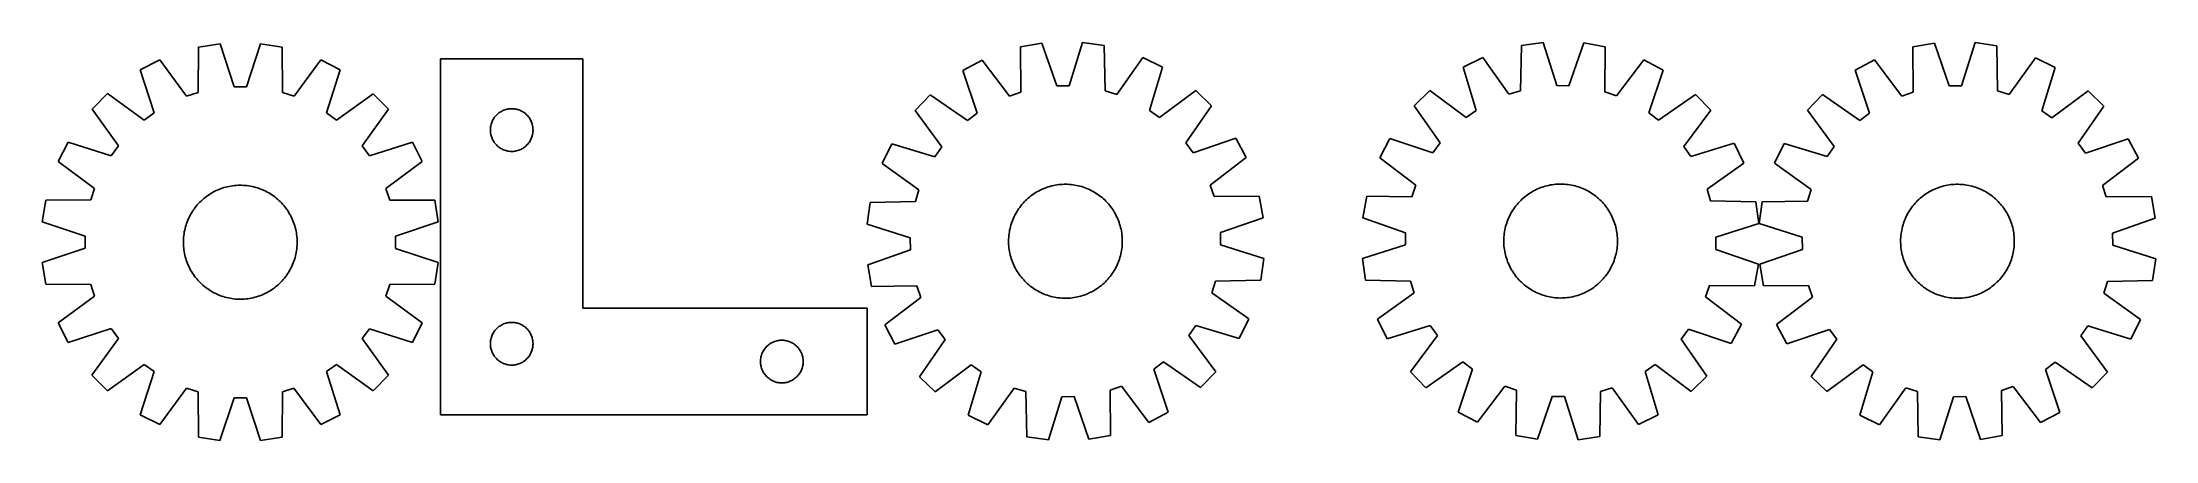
# Model space of a CAD drawing. Header units: millimetres. Extents: x 7 to 1493, y 7 to 286.
import ezdxf

# ---------------------------------------------------------------- set-up
doc = ezdxf.new("R2010")
doc.units = ezdxf.units.MM
doc.layers.add('CUT', color=7, linetype='CONTINUOUS', true_color=0x000000)

msp = doc.modelspace()

# ---------------------------------------------------------------- linework, layer by layer
at = {"layer": 'CUT'}
for p, q in [((116.354654, 282.65657), (116.176426, 250.892707)), ((131.551502, 285.062054), (116.354654, 282.65657)), ((141.530928, 254.90603), (131.551502, 285.062054)), ((160.09035, 285.059379), (150.105272, 254.905226)), ((175.286746, 282.651047), (160.09035, 285.059379)), ((175.45902, 250.887151), (175.286746, 282.651047)), ((709.682981, 285.501588), (694.527407, 282.848453)), ((694.527407, 282.848453), (694.867503, 251.085911)), ((720.153142, 255.512416), (709.682981, 285.501588)), ((738.218073, 285.96459), (728.726358, 255.651522)), ((753.451744, 283.804541), (738.218073, 285.96459)), ((754.142295, 252.047685), (753.451744, 283.804541)), ((1047.008584, 283.90637), (1046.379465, 252.148237)), ((1062.238048, 286.095882), (1047.008584, 283.90637)), ((1071.788383, 255.801232), (1062.238048, 286.095882)), ((1090.773982, 285.68808), (1080.361852, 255.67871)), ((1105.93466, 283.064267), (1090.773982, 285.68808)), ((1105.656006, 251.301126), (1105.93466, 283.064267)), ((1337.459316, 285.531203), (1322.297058, 282.916533)), ((1322.297058, 282.916533), (1322.556557, 251.15323)), ((1347.853347, 255.51556), (1337.459316, 285.531203)), ((1365.99549, 285.921797), (1356.426888, 255.632912)), ((1381.223631, 283.723102), (1365.99549, 285.921797)), ((1381.833599, 251.964596), (1381.223631, 283.723102)), ((89.211771, 273.840124), (75.502045, 266.856288)), ((108.021493, 248.243853), (89.211771, 273.840124)), ((202.427977, 273.829514), (183.613458, 248.236769)), ((216.136393, 266.843109), (202.427977, 273.829514)), ((386.720519, 274.546693), (286.720519, 274.546693)), ((286.720519, 274.546693), (286.720519, 24.546693)), ((386.720519, 99.546693), (386.720519, 274.546693)), ((667.531998, 273.590284), (653.938054, 266.383673)), ((686.756877, 248.304344), (667.531998, 273.590284)), ((780.733304, 275.427054), (762.338893, 249.530714)), ((794.553895, 268.665262), (780.733304, 275.427054)), ((785.397239, 238.249306), (794.553895, 268.665262)), ((1019.74328, 275.476124), (1005.935795, 268.687611)), ((1005.935795, 268.687611), (1015.15127, 238.289424)), ((1038.187751, 249.615415), (1019.74328, 275.476124)), ((1132.947928, 273.858335), (1113.771998, 248.535253)), ((1146.555786, 266.678034), (1132.947928, 273.858335)), ((1295.278244, 273.726893), (1281.666058, 266.554798)), ((1314.438899, 248.392252), (1295.278244, 273.726893)), ((1408.483846, 275.276416), (1390.023785, 249.426834)), ((1422.287235, 268.479577), (1408.483846, 275.276416)), ((1413.053431, 238.086953), (1422.287235, 268.479577)), ((75.502045, 266.856288), (85.148114, 236.591984)), ((150.105272, 254.905226), (141.530928, 254.90603)), ((206.484652, 236.580613), (216.136393, 266.843109)), ((653.938054, 266.383673), (664.07667, 236.280796)), ((728.726358, 255.651522), (720.153142, 255.512416)), ((1080.361852, 255.67871), (1071.788383, 255.801232)), ((1136.475421, 236.5556), (1146.555786, 266.678034)), ((1281.666058, 266.554798), (1291.728257, 236.426292)), ((1356.426888, 255.632912), (1347.853347, 255.51556)), ((52.41206, 250.083739), (41.53146, 239.205178)), ((41.53146, 239.205178), (60.057601, 213.402913)), ((78.210852, 231.552762), (52.41206, 250.083739)), ((116.176426, 250.892707), (108.021493, 248.243853)), ((183.613458, 248.236769), (175.45902, 250.887151)), ((239.223234, 250.066231), (213.42097, 231.54009)), ((231.570818, 213.38684), (250.101795, 239.185631)), ((250.101795, 239.185631), (239.223234, 250.066231)), ((329.670868, 237.786875), (330.361803, 238.132227)), ((330.361803, 238.132227), (331.069601, 238.441552)), ((331.069601, 238.441552), (331.792383, 238.714031)), ((331.792383, 238.714031), (332.528235, 238.948941)), ((332.528235, 238.948941), (333.275203, 239.145658)), ((333.275203, 239.145658), (334.031308, 239.303662)), ((334.031308, 239.303662), (334.794544, 239.422533)), ((334.794544, 239.422533), (335.562887, 239.501956)), ((335.562887, 239.501956), (336.3343, 239.54172)), ((336.3343, 239.54172), (337.106738, 239.54172)), ((337.106738, 239.54172), (337.878151, 239.501956)), ((337.878151, 239.501956), (338.646494, 239.422533)), ((338.646494, 239.422533), (339.409731, 239.303662)), ((339.409731, 239.303662), (340.165835, 239.145658)), ((340.165835, 239.145658), (340.912804, 238.948941)), ((340.912804, 238.948941), (341.648655, 238.714031)), ((341.648655, 238.714031), (342.371438, 238.441552)), ((342.371438, 238.441552), (343.079235, 238.132227)), ((343.079235, 238.132227), (343.77017, 237.786875)), ((631.124826, 249.236591), (620.423183, 238.181937)), ((620.423183, 238.181937), (639.367879, 212.685403)), ((657.222557, 231.129047), (631.124826, 249.236591)), ((694.867503, 251.085911), (686.756877, 248.304344)), ((762.338893, 249.530714), (754.142295, 252.047685)), ((792.414881, 233.322635), (785.397239, 238.249306)), ((817.911414, 252.267332), (792.414881, 233.322635)), ((810.858524, 215.467958), (828.966068, 241.565689)), ((828.966068, 241.565689), (817.911414, 252.267332)), ((982.61004, 252.244529), (971.576108, 241.521521)), ((971.576108, 241.521521), (989.734102, 215.458866)), ((1008.143172, 233.349188), (982.61004, 252.244529)), ((1015.15127, 238.289424), (1008.143172, 233.349188)), ((1046.379465, 252.148237), (1038.187751, 249.615415)), ((1113.771998, 248.535253), (1105.656006, 251.301126)), ((1169.402141, 249.575114), (1143.339486, 231.41712)), ((1161.229808, 213.008049), (1180.125149, 238.541182)), ((1180.125149, 238.541182), (1169.402141, 249.575114)), ((1258.809393, 249.465658), (1248.079734, 238.438194)), ((1248.079734, 238.438194), (1266.959674, 212.893672)), ((1284.861094, 231.291951), (1258.809393, 249.465658)), ((1322.556557, 251.15323), (1314.438899, 248.392252)), ((1390.023785, 249.426834), (1381.833599, 251.964596)), ((1420.058549, 233.142492), (1413.053431, 238.086953)), ((1445.603071, 252.022432), (1420.058549, 233.142492)), ((1438.456827, 215.241072), (1456.630535, 241.292773)), ((1456.630535, 241.292773), (1445.603071, 252.022432)), ((85.148114, 236.591984), (78.210852, 231.552762)), ((213.42097, 231.54009), (206.484652, 236.580613)), ((321.720519, 224.546693), (321.740408, 225.318874)), ((321.740408, 223.774511), (321.720519, 224.546693)), ((321.740408, 225.318874), (321.800021, 226.089008)), ((321.800021, 223.004378), (321.740408, 223.774511)), ((321.800021, 226.089008), (321.899201, 226.855051)), ((321.899201, 222.238334), (321.800021, 223.004378)), ((321.899201, 226.855051), (322.037684, 227.614974)), ((322.037684, 227.614974), (322.215103, 228.366759)), ((322.215103, 228.366759), (322.430988, 229.108415)), ((322.430988, 229.108415), (322.684767, 229.837974)), ((322.684767, 229.837974), (322.975766, 230.553501)), ((322.975766, 230.553501), (323.303213, 231.2531)), ((323.303213, 231.2531), (323.666241, 231.934914)), ((323.666241, 231.934914), (324.063886, 232.597136)), ((324.063886, 232.597136), (324.495094, 233.238009)), ((324.495094, 233.238009), (324.958722, 233.855835)), ((324.958722, 233.855835), (325.45354, 234.448974)), ((325.45354, 234.448974), (325.978236, 235.015855)), ((325.978236, 235.015855), (326.531419, 235.554973)), ((326.531419, 235.554973), (327.111621, 236.064899)), ((327.111621, 236.064899), (327.717305, 236.544281)), ((327.717305, 236.544281), (328.346863, 236.991848)), ((328.346863, 236.991848), (328.998627, 237.406412)), ((328.998627, 237.406412), (329.670868, 237.786875)), ((343.77017, 237.786875), (344.442411, 237.406412)), ((344.442411, 237.406412), (345.094175, 236.991848)), ((345.094175, 236.991848), (345.723733, 236.544281)), ((345.723733, 236.544281), (346.329417, 236.064899)), ((346.329417, 236.064899), (346.909619, 235.554973)), ((346.909619, 235.554973), (347.462802, 235.015855)), ((347.462802, 235.015855), (347.987498, 234.448974)), ((347.987498, 234.448974), (348.482316, 233.855835)), ((348.482316, 233.855835), (348.945944, 233.238009)), ((348.945944, 233.238009), (349.377153, 232.597136)), ((349.377153, 232.597136), (349.774798, 231.934914)), ((349.774798, 231.934914), (350.137825, 231.2531)), ((350.137825, 231.2531), (350.465273, 230.553501)), ((350.465273, 230.553501), (350.756271, 229.837974)), ((350.756271, 229.837974), (351.01005, 229.108415)), ((351.01005, 229.108415), (351.225935, 228.366759)), ((351.225935, 228.366759), (351.403354, 227.614974)), ((351.403354, 227.614974), (351.541838, 226.855051)), ((351.541838, 226.855051), (351.641017, 226.089008)), ((351.641017, 223.004378), (351.541838, 222.238334)), ((351.641017, 226.089008), (351.70063, 225.318874)), ((351.70063, 223.774511), (351.641017, 223.004378)), ((351.70063, 225.318874), (351.720519, 224.546693)), ((351.720519, 224.546693), (351.70063, 223.774511)), ((664.07667, 236.280796), (657.222557, 231.129047)), ((1143.339486, 231.41712), (1136.475421, 236.5556)), ((1291.728257, 236.426292), (1284.861094, 231.291951)), ((24.754583, 216.118337), (17.768177, 202.40992)), ((55.017078, 206.466596), (24.754583, 216.118337)), ((60.057601, 213.402913), (55.017078, 206.466596)), ((236.610041, 206.449578), (231.570818, 213.38684)), ((266.874345, 216.095647), (236.610041, 206.449578)), ((273.858181, 202.385921), (266.874345, 216.095647)), ((322.037684, 221.478412), (321.899201, 222.238334)), ((322.215103, 220.726626), (322.037684, 221.478412)), ((322.430988, 219.98497), (322.215103, 220.726626)), ((322.684767, 219.255411), (322.430988, 219.98497)), ((322.975766, 218.539884), (322.684767, 219.255411)), ((323.303213, 217.840286), (322.975766, 218.539884)), ((323.666241, 217.158472), (323.303213, 217.840286)), ((324.063886, 216.49625), (323.666241, 217.158472)), ((324.495094, 215.855376), (324.063886, 216.49625)), ((324.958722, 215.23755), (324.495094, 215.855376)), ((325.45354, 214.644411), (324.958722, 215.23755)), ((325.978236, 214.07753), (325.45354, 214.644411)), ((326.531419, 213.538412), (325.978236, 214.07753)), ((327.111621, 213.028486), (326.531419, 213.538412)), ((327.717305, 212.549104), (327.111621, 213.028486)), ((328.346863, 212.101537), (327.717305, 212.549104)), ((328.998627, 211.686973), (328.346863, 212.101537)), ((329.670868, 211.306511), (328.998627, 211.686973)), ((330.361803, 210.961159), (329.670868, 211.306511)), ((331.069601, 210.651833), (330.361803, 210.961159)), ((331.792383, 210.379354), (331.069601, 210.651833)), ((332.528235, 210.144445), (331.792383, 210.379354)), ((333.275203, 209.947727), (332.528235, 210.144445)), ((334.031308, 209.789723), (333.275203, 209.947727)), ((334.794544, 209.670853), (334.031308, 209.789723)), ((335.562887, 209.59143), (334.794544, 209.670853)), ((336.3343, 209.551666), (335.562887, 209.59143)), ((337.106738, 209.551666), (336.3343, 209.551666)), ((337.878151, 209.59143), (337.106738, 209.551666)), ((338.646494, 209.670853), (337.878151, 209.59143)), ((339.409731, 209.789723), (338.646494, 209.670853)), ((340.165835, 209.947727), (339.409731, 209.789723)), ((340.912804, 210.144445), (340.165835, 209.947727)), ((341.648655, 210.379354), (340.912804, 210.144445)), ((342.371438, 210.651833), (341.648655, 210.379354)), ((343.079235, 210.961159), (342.371438, 210.651833)), ((343.77017, 211.306511), (343.079235, 210.961159)), ((344.442411, 211.686973), (343.77017, 211.306511)), ((345.094175, 212.101537), (344.442411, 211.686973)), ((345.723733, 212.549104), (345.094175, 212.101537)), ((346.329417, 213.028486), (345.723733, 212.549104)), ((346.909619, 213.538412), (346.329417, 213.028486)), ((347.462802, 214.07753), (346.909619, 213.538412)), ((347.987498, 214.644411), (347.462802, 214.07753)), ((348.482316, 215.23755), (347.987498, 214.644411)), ((348.945944, 215.855376), (348.482316, 215.23755)), ((349.377153, 216.49625), (348.945944, 215.855376)), ((349.774798, 217.158472), (349.377153, 216.49625)), ((350.137825, 217.840286), (349.774798, 217.158472)), ((350.465273, 218.539884), (350.137825, 217.840286)), ((350.756271, 219.255411), (350.465273, 218.539884)), ((351.01005, 219.98497), (350.756271, 219.255411)), ((351.225935, 220.726626), (351.01005, 219.98497)), ((351.403354, 221.478412), (351.225935, 220.726626)), ((351.541838, 222.238334), (351.403354, 221.478412)), ((604.025253, 214.824417), (597.263461, 201.003827)), ((634.441209, 205.667762), (604.025253, 214.824417)), ((639.367879, 212.685403), (634.441209, 205.667762)), ((816.010273, 208.613845), (810.858524, 215.467958)), ((846.113151, 218.752461), (816.010273, 208.613845)), ((853.319762, 205.158517), (846.113151, 218.752461)), ((954.473188, 218.675166), (947.292886, 205.067307)), ((984.595621, 208.594801), (954.473188, 218.675166)), ((989.734102, 215.458866), (984.595621, 208.594801)), ((1166.170044, 205.999951), (1161.229808, 213.008049)), ((1196.568231, 215.215426), (1166.170044, 205.999951)), ((1203.356744, 201.407941), (1196.568231, 215.215426)), ((1231.622589, 215.122359), (1224.82575, 201.31897)), ((1262.015213, 205.888554), (1231.622589, 215.122359)), ((1266.959674, 212.893672), (1262.015213, 205.888554)), ((1443.591168, 208.37391), (1438.456827, 215.241072)), ((1473.719675, 218.436109), (1443.591168, 208.37391)), ((1480.891769, 204.823923), (1473.719675, 218.436109)), ((17.768177, 202.40992), (43.360923, 183.595401)), ((248.261909, 183.576199), (273.858181, 202.385921)), ((597.263461, 201.003827), (623.159801, 182.609416)), ((828.033821, 185.933638), (853.319762, 205.158517)), ((947.292886, 205.067307), (972.615968, 185.891378)), ((1177.496036, 182.963471), (1203.356744, 201.407941)), ((1224.82575, 201.31897), (1250.675332, 182.858908)), ((1455.557128, 185.663267), (1480.891769, 204.823923)), ((43.360923, 183.595401), (40.71054, 175.440964)), ((122.046047, 177.96707), (123.068484, 178.697569)), ((123.068484, 178.697569), (124.113362, 179.395593)), ((124.113362, 179.395593), (125.17965, 180.060452)), ((125.17965, 180.060452), (126.266295, 180.691489)), ((126.266295, 180.691489), (127.372226, 181.288083)), ((127.372226, 181.288083), (128.49635, 181.849645)), ((128.49635, 181.849645), (129.637559, 182.375619)), ((129.637559, 182.375619), (130.794726, 182.865488)), ((130.794726, 182.865488), (131.966709, 183.318768)), ((131.966709, 183.318768), (133.152351, 183.735011)), ((133.152351, 183.735011), (134.350483, 184.113807)), ((134.350483, 184.113807), (135.559922, 184.454782)), ((135.559922, 184.454782), (136.779475, 184.757599)), ((136.779475, 184.757599), (138.007938, 185.02196)), ((138.007938, 185.02196), (139.244098, 185.247603)), ((139.244098, 185.247603), (140.486736, 185.434306)), ((140.486736, 185.434306), (141.734625, 185.581885)), ((141.734625, 185.581885), (142.986534, 185.690194)), ((142.986534, 185.690194), (144.241227, 185.759126)), ((144.241227, 185.759126), (145.497466, 185.788613)), ((145.497466, 185.788613), (146.754012, 185.778626)), ((146.754012, 185.778626), (148.009624, 185.729175)), ((148.009624, 185.729175), (149.263063, 185.640309)), ((149.263063, 185.640309), (150.513092, 185.512115)), ((150.513092, 185.512115), (151.758478, 185.34472)), ((151.758478, 185.34472), (152.997991, 185.138289)), ((152.997991, 185.138289), (154.230409, 184.893026)), ((154.230409, 184.893026), (155.454514, 184.609173)), ((155.454514, 184.609173), (156.6691, 184.287009)), ((156.6691, 184.287009), (157.872966, 183.926854)), ((157.872966, 183.926854), (159.064926, 183.529062)), ((159.064926, 183.529062), (160.243803, 183.094026)), ((160.243803, 183.094026), (161.408433, 182.622175)), ((161.408433, 182.622175), (162.557668, 182.113975)), ((162.557668, 182.113975), (163.690372, 181.569927)), ((163.690372, 181.569927), (164.805428, 180.990569)), ((164.805428, 180.990569), (165.901737, 180.376472)), ((165.901737, 180.376472), (166.978215, 179.728242)), ((166.978215, 179.728242), (168.0338, 179.046519)), ((168.0338, 179.046519), (169.067451, 178.331976)), ((250.910763, 175.421265), (248.261909, 183.576199)), ((623.159801, 182.609416), (620.64283, 174.412817)), ((701.926288, 178.265759), (702.936669, 179.012845)), ((702.936669, 179.012845), (703.970018, 179.727825)), ((703.970018, 179.727825), (705.025316, 180.409994)), ((705.025316, 180.409994), (706.101519, 181.058679)), ((706.101519, 181.058679), (707.197568, 181.673239)), ((707.197568, 181.673239), (708.31238, 182.253068)), ((708.31238, 182.253068), (709.444854, 182.797595)), ((709.444854, 182.797595), (710.593873, 183.30628)), ((710.593873, 183.30628), (711.758304, 183.778623)), ((711.758304, 183.778623), (712.936997, 184.214157)), ((712.936997, 184.214157), (714.128789, 184.612453)), ((714.128789, 184.612453), (715.332503, 184.973117)), ((715.332503, 184.973117), (716.546952, 185.295794)), ((716.546952, 185.295794), (717.770937, 185.580164)), ((717.770937, 185.580164), (719.003251, 185.825948)), ((719.003251, 185.825948), (720.242677, 186.032903)), ((720.242677, 186.032903), (721.487992, 186.200824)), ((721.487992, 186.200824), (722.737967, 186.329546)), ((722.737967, 186.329546), (723.991368, 186.418942)), ((723.991368, 186.418942), (725.246959, 186.468924)), ((725.246959, 186.468924), (726.503501, 186.479442)), ((726.503501, 186.479442), (727.759752, 186.450486)), ((727.759752, 186.450486), (729.014475, 186.382084)), ((729.014475, 186.382084), (730.266429, 186.274304)), ((730.266429, 186.274304), (731.514381, 186.127253)), ((731.514381, 186.127253), (732.757097, 185.941075)), ((732.757097, 185.941075), (733.993353, 185.715954)), ((733.993353, 185.715954), (735.221927, 185.452112)), ((735.221927, 185.452112), (736.441607, 185.149811)), ((736.441607, 185.149811), (737.651191, 184.809347)), ((737.651191, 184.809347), (738.849483, 184.431057)), ((738.849483, 184.431057), (740.035301, 184.015315)), ((740.035301, 184.015315), (741.207476, 183.562531)), ((741.207476, 183.562531), (742.364849, 183.073151)), ((742.364849, 183.073151), (743.50628, 182.547658)), ((743.50628, 182.547658), (744.630642, 181.986572)), ((744.630642, 181.986572), (745.736824, 181.390445)), ((745.736824, 181.390445), (746.823736, 180.759867)), ((746.823736, 180.759867), (747.890305, 180.095459)), ((747.890305, 180.095459), (748.935478, 179.397877)), ((748.935478, 179.397877), (749.958224, 178.66781)), ((749.958224, 178.66781), (750.957532, 177.905977)), ((830.815389, 177.823012), (828.033821, 185.933638)), ((972.615968, 185.891378), (969.850095, 177.775386)), ((1049.217845, 177.619286), (1050.203559, 178.398629)), ((1050.203559, 178.398629), (1051.213266, 179.146626)), ((1051.213266, 179.146626), (1052.245969, 179.862537)), ((1052.245969, 179.862537), (1053.300651, 180.545658)), ((1053.300651, 180.545658), (1054.37627, 181.195313)), ((1054.37627, 181.195313), (1055.471764, 181.810861)), ((1055.471764, 181.810861), (1056.586052, 182.391696)), ((1056.586052, 182.391696), (1057.718035, 182.937243)), ((1057.718035, 182.937243), (1058.866595, 183.446964)), ((1058.866595, 183.446964), (1060.030599, 183.920357)), ((1060.030599, 183.920357), (1061.208899, 184.356954)), ((1061.208899, 184.356954), (1062.400331, 184.756325)), ((1062.400331, 184.756325), (1063.603719, 185.118074)), ((1063.603719, 185.118074), (1064.817877, 185.441846)), ((1064.817877, 185.441846), (1066.041605, 185.72732)), ((1066.041605, 185.72732), (1067.273697, 185.974215)), ((1067.273697, 185.974215), (1068.512936, 186.182287)), ((1068.512936, 186.182287), (1069.758099, 186.351332)), ((1069.758099, 186.351332), (1071.007957, 186.481181)), ((1071.007957, 186.481181), (1072.261277, 186.571707)), ((1072.261277, 186.571707), (1073.516823, 186.622821)), ((1073.516823, 186.622821), (1074.773354, 186.634472)), ((1074.773354, 186.634472), (1076.029632, 186.606649)), ((1076.029632, 186.606649), (1077.284415, 186.539379)), ((1077.284415, 186.539379), (1078.536466, 186.432728)), ((1078.536466, 186.432728), (1079.78455, 186.286802)), ((1079.78455, 186.286802), (1081.027434, 186.101745)), ((1081.027434, 186.101745), (1082.263892, 185.877739)), ((1082.263892, 185.877739), (1083.492703, 185.615005)), ((1083.492703, 185.615005), (1084.712656, 185.313804)), ((1084.712656, 185.313804), (1085.922546, 184.974431)), ((1085.922546, 184.974431), (1087.121178, 184.597222)), ((1087.121178, 184.597222), (1088.307371, 184.182549)), ((1088.307371, 184.182549), (1089.479953, 183.730822)), ((1089.479953, 183.730822), (1090.637768, 183.242486)), ((1090.637768, 183.242486), (1091.779672, 182.718023)), ((1091.779672, 182.718023), (1092.90454, 182.157951)), ((1092.90454, 182.157951), (1094.011259, 181.562822)), ((1094.011259, 181.562822), (1095.098739, 180.933224)), ((1095.098739, 180.933224), (1096.165907, 180.269778)), ((1096.165907, 180.269778), (1097.211708, 179.573139)), ((1097.211708, 179.573139), (1098.235112, 178.843995)), ((1098.235112, 178.843995), (1099.235108, 178.083064)), ((1180.028858, 174.771756), (1177.496036, 182.963471)), ((1250.675332, 182.858908), (1248.137571, 174.668723)), ((1329.430544, 178.315401), (1330.442818, 179.059921)), ((1330.442818, 179.059921), (1331.477978, 179.772277)), ((1331.477978, 179.772277), (1332.535002, 180.451766)), ((1332.535002, 180.451766), (1333.612849, 181.097718)), ((1333.612849, 181.097718), (1334.710453, 181.709495)), ((1334.710453, 181.709495), (1335.826733, 182.286494)), ((1335.826733, 182.286494), (1336.960585, 182.828144)), ((1336.960585, 182.828144), (1338.110891, 183.333913)), ((1338.110891, 183.333913), (1339.276517, 183.8033)), ((1339.276517, 183.8033), (1340.456311, 184.235842)), ((1340.456311, 184.235842), (1341.64911, 184.631112)), ((1341.64911, 184.631112), (1342.853735, 184.98872)), ((1342.853735, 184.98872), (1344.068999, 185.308314)), ((1344.068999, 185.308314), (1345.293702, 185.589578)), ((1345.293702, 185.589578), (1346.526636, 185.832234)), ((1346.526636, 185.832234), (1347.766583, 186.036044)), ((1347.766583, 186.036044), (1349.01232, 186.200804)), ((1349.01232, 186.200804), (1350.262617, 186.326355)), ((1350.262617, 186.326355), (1351.516242, 186.41257)), ((1351.516242, 186.41257), (1352.771955, 186.459365)), ((1352.771955, 186.459365), (1354.028519, 186.466695)), ((1354.028519, 186.466695), (1355.284693, 186.434551)), ((1355.284693, 186.434551), (1356.539238, 186.362966)), ((1356.539238, 186.362966), (1357.790915, 186.252009)), ((1357.790915, 186.252009), (1359.03849, 186.101792)), ((1359.03849, 186.101792), (1360.28073, 185.912461)), ((1360.28073, 185.912461), (1361.51641, 185.684204)), ((1361.51641, 185.684204), (1362.744311, 185.417246)), ((1362.744311, 185.417246), (1363.96322, 185.11185)), ((1363.96322, 185.11185), (1365.171935, 184.768319)), ((1365.171935, 184.768319), (1366.369264, 184.38699)), ((1366.369264, 184.38699), (1367.554023, 183.96824)), ((1367.554023, 183.96824), (1368.725045, 183.512483)), ((1368.725045, 183.512483), (1369.881174, 183.020168)), ((1369.881174, 183.020168), (1371.021267, 182.49178)), ((1371.021267, 182.49178), (1372.144202, 181.927843)), ((1372.144202, 181.927843), (1373.248868, 181.328911)), ((1373.248868, 181.328911), (1374.334177, 180.695577)), ((1374.334177, 180.695577), (1375.399056, 180.028465)), ((1375.399056, 180.028465), (1376.442455, 179.328233)), ((1376.442455, 179.328233), (1377.463345, 178.595573)), ((1377.463345, 178.595573), (1378.460718, 177.831207)), ((1458.318106, 177.545609), (1455.557128, 185.663267)), ((8.946645, 175.26869), (6.538312, 160.072293)), ((40.71054, 175.440964), (8.946645, 175.26869)), ((109.483716, 162.539611), (110.027764, 163.672316)), ((110.027764, 163.672316), (110.607122, 164.787372)), ((110.607122, 164.787372), (111.221219, 165.88368)), ((111.221219, 165.88368), (111.869449, 166.960158)), ((111.869449, 166.960158), (112.551172, 168.015744)), ((112.551172, 168.015744), (113.265716, 169.049395)), ((113.265716, 169.049395), (114.012374, 170.060091)), ((114.012374, 170.060091), (114.790411, 171.046836)), ((114.790411, 171.046836), (115.599058, 172.008655)), ((115.599058, 172.008655), (116.437518, 172.9446)), ((116.437518, 172.9446), (117.304963, 173.853746)), ((117.304963, 173.853746), (118.200537, 174.735196)), ((118.200537, 174.735196), (119.123356, 175.588081)), ((119.123356, 175.588081), (120.072509, 176.411558)), ((120.072509, 176.411558), (121.04706, 177.204815)), ((121.04706, 177.204815), (122.046047, 177.96707)), ((169.067451, 178.331976), (170.078148, 177.585317)), ((170.078148, 177.585317), (171.064893, 176.80728)), ((171.064893, 176.80728), (172.026712, 175.998633)), ((172.026712, 175.998633), (172.962656, 175.160173)), ((172.962656, 175.160173), (173.871802, 174.292728)), ((173.871802, 174.292728), (174.753252, 173.397155)), ((174.753252, 173.397155), (175.606137, 172.474336)), ((175.606137, 172.474336), (176.429614, 171.525182)), ((176.429614, 171.525182), (177.222872, 170.550631)), ((177.222872, 170.550631), (177.985126, 169.551645)), ((177.985126, 169.551645), (178.715626, 168.529208)), ((178.715626, 168.529208), (179.413649, 167.48433)), ((179.413649, 167.48433), (180.078508, 166.418042)), ((180.078508, 166.418042), (180.709546, 165.331396)), ((180.709546, 165.331396), (181.30614, 164.225466)), ((181.30614, 164.225466), (181.867701, 163.101341)), ((282.674626, 175.243037), (250.910763, 175.421265)), ((285.08011, 160.046189), (282.674626, 175.243037)), ((588.885974, 173.722267), (586.725925, 158.488595)), ((620.64283, 174.412817), (588.885974, 173.722267)), ((689.617364, 162.635372), (690.142857, 163.776803)), ((690.142857, 163.776803), (690.703943, 164.901164)), ((690.703943, 164.901164), (691.30007, 166.007347)), ((691.30007, 166.007347), (691.930648, 167.094259)), ((691.930648, 167.094259), (692.595056, 168.160828)), ((692.595056, 168.160828), (693.292638, 169.206)), ((693.292638, 169.206), (694.022705, 170.228746)), ((694.022705, 170.228746), (694.784538, 171.228055)), ((694.784538, 171.228055), (695.577383, 172.202941)), ((695.577383, 172.202941), (696.400459, 173.152442)), ((696.400459, 173.152442), (697.252954, 174.075621)), ((697.252954, 174.075621), (698.134025, 174.971568)), ((698.134025, 174.971568), (699.042805, 175.839396)), ((699.042805, 175.839396), (699.978395, 176.678252)), ((699.978395, 176.678252), (700.939872, 177.487306)), ((700.939872, 177.487306), (701.926288, 178.265759)), ((750.957532, 177.905977), (751.932419, 177.113132)), ((751.932419, 177.113132), (752.88192, 176.290056)), ((752.88192, 176.290056), (753.805099, 175.437561)), ((753.805099, 175.437561), (754.701045, 174.55649)), ((754.701045, 174.55649), (755.568874, 173.64771)), ((755.568874, 173.64771), (756.407729, 172.71212)), ((756.407729, 172.71212), (757.216783, 171.750643)), ((757.216783, 171.750643), (757.995237, 170.764227)), ((757.995237, 170.764227), (758.742322, 169.753846)), ((758.742322, 169.753846), (759.457303, 168.720497)), ((759.457303, 168.720497), (760.139472, 167.665199)), ((760.139472, 167.665199), (760.788156, 166.588996)), ((760.788156, 166.588996), (761.402717, 165.492947)), ((761.402717, 165.492947), (761.982546, 164.378135)), ((761.982546, 164.378135), (762.527072, 163.245661)), ((862.577931, 178.163108), (830.815389, 177.823012)), ((865.231066, 163.007534), (862.577931, 178.163108)), ((938.086954, 178.054039), (935.463141, 162.893362)), ((969.850095, 177.775386), (938.086954, 178.054039)), ((1037.908735, 162.757148), (1038.433198, 163.899052)), ((1038.433198, 163.899052), (1038.99327, 165.023919)), ((1038.99327, 165.023919), (1039.588399, 166.130639)), ((1039.588399, 166.130639), (1040.217997, 167.218119)), ((1040.217997, 167.218119), (1040.881443, 168.285287)), ((1040.881443, 168.285287), (1041.578082, 169.331088)), ((1041.578082, 169.331088), (1042.307227, 170.354492)), ((1042.307227, 170.354492), (1043.068158, 171.354487)), ((1043.068158, 171.354487), (1043.860124, 172.330088)), ((1043.860124, 172.330088), (1044.682343, 173.280331)), ((1044.682343, 173.280331), (1045.534005, 174.204279)), ((1045.534005, 174.204279), (1046.414268, 175.101019)), ((1046.414268, 175.101019), (1047.322265, 175.969667)), ((1047.322265, 175.969667), (1048.257098, 176.809366)), ((1048.257098, 176.809366), (1049.217845, 177.619286)), ((1099.235108, 178.083064), (1100.210708, 177.291098)), ((1100.210708, 177.291098), (1101.160951, 176.468878)), ((1101.160951, 176.468878), (1102.084899, 175.617217)), ((1102.084899, 175.617217), (1102.981639, 174.736953)), ((1102.981639, 174.736953), (1103.850287, 173.828957)), ((1103.850287, 173.828957), (1104.689986, 172.894124)), ((1104.689986, 172.894124), (1105.499906, 171.933376)), ((1105.499906, 171.933376), (1106.279249, 170.947663)), ((1106.279249, 170.947663), (1107.027246, 169.937956)), ((1107.027246, 169.937956), (1107.743158, 168.905252)), ((1107.743158, 168.905252), (1108.426278, 167.85057)), ((1108.426278, 167.85057), (1109.075933, 166.774952)), ((1109.075933, 166.774952), (1109.691482, 165.679458)), ((1109.691482, 165.679458), (1110.272316, 164.56517)), ((1110.272316, 164.56517), (1110.817863, 163.433187)), ((1211.78699, 174.142638), (1180.028858, 174.771756)), ((1213.976502, 158.913173), (1211.78699, 174.142638)), ((1216.379065, 174.058755), (1214.180369, 158.830614)), ((1248.137571, 174.668723), (1216.379065, 174.058755)), ((1317.081999, 162.716297), (1317.610386, 163.856391)), ((1317.610386, 163.856391), (1318.174323, 164.979325)), ((1318.174323, 164.979325), (1318.773255, 166.083992)), ((1318.773255, 166.083992), (1319.406589, 167.1693)), ((1319.406589, 167.1693), (1320.073702, 168.23418)), ((1320.073702, 168.23418), (1320.773933, 169.277579)), ((1320.773933, 169.277579), (1321.506593, 170.298469)), ((1321.506593, 170.298469), (1322.270959, 171.295841)), ((1322.270959, 171.295841), (1323.066276, 172.268713)), ((1323.066276, 172.268713), (1323.891758, 173.216122)), ((1323.891758, 173.216122), (1324.746593, 174.137135)), ((1324.746593, 174.137135), (1325.629935, 175.030843)), ((1325.629935, 175.030843), (1326.540913, 175.896363)), ((1326.540913, 175.896363), (1327.478629, 176.732842)), ((1327.478629, 176.732842), (1328.442156, 177.539453)), ((1328.442156, 177.539453), (1329.430544, 178.315401)), ((1378.460718, 177.831207), (1379.433589, 177.035891)), ((1379.433589, 177.035891), (1380.380999, 176.210408)), ((1380.380999, 176.210408), (1381.302012, 175.355574)), ((1381.302012, 175.355574), (1382.195719, 174.472231)), ((1382.195719, 174.472231), (1383.061239, 173.561253)), ((1383.061239, 173.561253), (1383.897718, 172.623538)), ((1383.897718, 172.623538), (1384.704329, 171.66001)), ((1384.704329, 171.66001), (1385.480278, 170.671622)), ((1385.480278, 170.671622), (1386.224797, 169.659349)), ((1386.224797, 169.659349), (1386.937153, 168.624189)), ((1386.937153, 168.624189), (1387.616642, 167.567164)), ((1387.616642, 167.567164), (1388.262594, 166.489318)), ((1388.262594, 166.489318), (1388.874371, 165.391713)), ((1388.874371, 165.391713), (1389.45137, 164.275434)), ((1389.45137, 164.275434), (1389.993021, 163.141581)), ((1490.081409, 177.805108), (1458.318106, 177.545609)), ((1492.696079, 162.642851), (1490.081409, 177.805108)), ((6.538312, 160.072293), (36.692465, 150.087215)), ((36.692465, 150.087215), (36.691662, 141.512871)), ((105.868516, 147.991568), (105.957382, 149.245007)), ((105.957382, 149.245007), (106.085576, 150.495036)), ((106.085576, 150.495036), (106.252971, 151.740422)), ((106.252971, 151.740422), (106.459402, 152.979935)), ((106.459402, 152.979935), (106.704666, 154.212352)), ((106.704666, 154.212352), (106.988519, 155.436458)), ((106.988519, 155.436458), (107.310682, 156.651043)), ((107.310682, 156.651043), (107.670838, 157.85491)), ((107.670838, 157.85491), (108.06863, 159.04687)), ((108.06863, 159.04687), (108.503666, 160.225747)), ((108.503666, 160.225747), (108.975517, 161.390377)), ((108.975517, 161.390377), (109.483716, 162.539611)), ((181.867701, 163.101341), (182.393676, 161.960133)), ((182.393676, 161.960133), (182.883545, 160.802966)), ((182.883545, 160.802966), (183.336825, 159.630983)), ((183.336825, 159.630983), (183.753068, 158.44534)), ((183.753068, 158.44534), (184.131864, 157.247208)), ((184.131864, 157.247208), (184.472839, 156.037769)), ((184.472839, 156.037769), (184.775656, 154.818216)), ((184.775656, 154.818216), (185.040016, 153.589754)), ((185.040016, 153.589754), (185.265659, 152.353594)), ((185.265659, 152.353594), (185.452363, 151.110956)), ((185.452363, 151.110956), (185.599941, 149.863067)), ((185.599941, 149.863067), (185.70825, 148.611158)), ((254.923282, 141.49242), (254.924086, 150.066763)), ((254.924086, 150.066763), (285.08011, 160.046189)), ((586.725925, 158.488595), (617.038993, 148.99688)), ((617.038993, 148.99688), (617.178099, 140.423665)), ((686.240029, 148.030275), (686.308431, 149.284997)), ((686.308431, 149.284997), (686.416211, 150.536952)), ((686.416211, 150.536952), (686.563262, 151.784903)), ((686.563262, 151.784903), (686.74944, 153.02762)), ((686.74944, 153.02762), (686.974561, 154.263875)), ((686.974561, 154.263875), (687.238403, 155.492449)), ((687.238403, 155.492449), (687.540704, 156.71213)), ((687.540704, 156.71213), (687.881168, 157.921713)), ((687.881168, 157.921713), (688.259458, 159.120005)), ((688.259458, 159.120005), (688.6752, 160.305823)), ((688.6752, 160.305823), (689.127984, 161.477998)), ((689.127984, 161.477998), (689.617364, 162.635372)), ((762.527072, 163.245661), (763.035758, 162.096642)), ((763.035758, 162.096642), (763.508101, 160.932211)), ((763.508101, 160.932211), (763.943635, 159.753518)), ((763.943635, 159.753518), (764.341931, 158.561726)), ((764.341931, 158.561726), (764.702595, 157.358012)), ((764.702595, 157.358012), (765.025271, 156.143563)), ((765.025271, 156.143563), (765.309642, 154.919578)), ((765.309642, 154.919578), (765.555426, 153.687264)), ((765.555426, 153.687264), (765.762381, 152.447838)), ((765.762381, 152.447838), (765.930302, 151.202523)), ((765.930302, 151.202523), (766.059024, 149.952548)), ((766.059024, 149.952548), (766.14842, 148.699147)), ((766.14842, 148.699147), (766.198402, 147.443556)), ((835.241893, 152.537373), (865.231066, 163.007534)), ((835.380999, 143.964157), (835.241893, 152.537373)), ((935.463141, 162.893362), (965.472512, 152.481231)), ((965.472512, 152.481231), (965.34999, 143.907763)), ((1034.544573, 148.149011), (1034.611843, 149.403795)), ((1034.611843, 149.403795), (1034.718494, 150.655846)), ((1034.718494, 150.655846), (1034.86442, 151.90393)), ((1034.86442, 151.90393), (1035.049477, 153.146814)), ((1035.049477, 153.146814), (1035.273483, 154.383271)), ((1035.273483, 154.383271), (1035.536216, 155.612083)), ((1035.536216, 155.612083), (1035.837418, 156.832036)), ((1035.837418, 156.832036), (1036.176791, 158.041925)), ((1036.176791, 158.041925), (1036.553999, 159.240558)), ((1036.553999, 159.240558), (1036.968672, 160.426751)), ((1036.968672, 160.426751), (1037.420399, 161.599333)), ((1037.420399, 161.599333), (1037.908735, 162.757148)), ((1110.817863, 163.433187), (1111.327585, 162.284627)), ((1111.327585, 162.284627), (1111.800978, 161.120622)), ((1111.800978, 161.120622), (1112.237575, 159.942323)), ((1112.237575, 159.942323), (1112.636945, 158.750891)), ((1112.636945, 158.750891), (1112.998694, 157.547502)), ((1112.998694, 157.547502), (1113.322466, 156.333344)), ((1113.322466, 156.333344), (1113.60794, 155.109616)), ((1113.60794, 155.109616), (1113.854835, 153.877524)), ((1113.854835, 153.877524), (1114.062908, 152.638286)), ((1114.062908, 152.638286), (1114.231952, 151.393123)), ((1114.231952, 151.393123), (1114.361801, 150.143264)), ((1114.361801, 150.143264), (1114.452328, 148.889944)), ((1114.452328, 148.889944), (1114.503441, 147.634399)), ((1183.55933, 140.78937), (1183.681852, 149.362838)), ((1183.681852, 149.362838), (1213.976502, 158.913173)), ((1214.180369, 158.830614), (1244.469255, 149.262012)), ((1244.469255, 149.262012), (1244.586607, 140.688471)), ((1313.667615, 148.119817), (1313.739201, 149.374362)), ((1313.739201, 149.374362), (1313.850157, 150.626039)), ((1313.850157, 150.626039), (1314.000375, 151.873613)), ((1314.000375, 151.873613), (1314.189705, 153.115853)), ((1314.189705, 153.115853), (1314.417962, 154.351534)), ((1314.417962, 154.351534), (1314.68492, 155.579434)), ((1314.68492, 155.579434), (1314.990316, 156.798344)), ((1314.990316, 156.798344), (1315.333848, 158.007059)), ((1315.333848, 158.007059), (1315.715177, 159.204387)), ((1315.715177, 159.204387), (1316.133926, 160.389147)), ((1316.133926, 160.389147), (1316.589684, 161.560169)), ((1316.589684, 161.560169), (1317.081999, 162.716297)), ((1389.993021, 163.141581), (1390.498789, 161.991275)), ((1390.498789, 161.991275), (1390.968176, 160.825649)), ((1390.968176, 160.825649), (1391.400718, 159.645855)), ((1391.400718, 159.645855), (1391.795988, 158.453057)), ((1391.795988, 158.453057), (1392.153597, 157.248431)), ((1392.153597, 157.248431), (1392.473191, 156.033167)), ((1392.473191, 156.033167), (1392.754455, 154.808464)), ((1392.754455, 154.808464), (1392.997111, 153.575531)), ((1392.997111, 153.575531), (1393.20092, 152.335584)), ((1393.20092, 152.335584), (1393.365681, 151.089847)), ((1393.365681, 151.089847), (1393.491231, 149.839549)), ((1393.491231, 149.839549), (1393.577446, 148.585925)), ((1462.680436, 152.248819), (1492.696079, 162.642851)), ((1462.797788, 143.675278), (1462.680436, 152.248819)), ((36.691662, 141.512871), (6.535637, 131.533446)), ((105.809078, 145.47941), (105.819065, 146.735956)), ((105.838565, 144.223171), (105.809078, 145.47941)), ((105.819065, 146.735956), (105.868516, 147.991568)), ((105.907497, 142.968477), (105.838565, 144.223171)), ((106.015806, 141.716568), (105.907497, 142.968477)), ((106.163385, 140.468679), (106.015806, 141.716568)), ((106.350088, 139.226041), (106.163385, 140.468679)), ((106.575732, 137.989881), (106.350088, 139.226041)), ((106.840092, 136.761419), (106.575732, 137.989881)), ((107.142909, 135.541866), (106.840092, 136.761419)), ((107.483884, 134.332427), (107.142909, 135.541866)), ((107.86268, 133.134295), (107.483884, 134.332427)), ((184.305066, 134.928592), (183.94491, 133.724725)), ((184.627229, 136.143177), (184.305066, 134.928592)), ((184.911082, 137.367282), (184.627229, 136.143177)), ((185.156345, 138.5997), (184.911082, 137.367282)), ((185.362776, 139.839213), (185.156345, 138.5997)), ((185.530171, 141.084599), (185.362776, 139.839213)), ((185.658365, 142.334628), (185.530171, 141.084599)), ((185.747232, 143.588067), (185.658365, 142.334628)), ((185.70825, 148.611158), (185.777182, 147.356464)), ((185.796683, 144.843679), (185.747232, 143.588067)), ((185.777182, 147.356464), (185.806669, 146.100225)), ((185.806669, 146.100225), (185.796683, 144.843679)), ((285.077436, 131.507342), (254.923282, 141.49242)), ((617.178099, 140.423665), (587.188927, 129.953504)), ((686.211073, 146.774023), (686.240029, 148.030275)), ((686.221591, 145.517482), (686.211073, 146.774023)), ((686.271573, 144.261891), (686.221591, 145.517482)), ((686.360969, 143.008489), (686.271573, 144.261891)), ((686.489691, 141.758514), (686.360969, 143.008489)), ((686.657612, 140.5132), (686.489691, 141.758514)), ((686.864567, 139.273774), (686.657612, 140.5132)), ((687.110351, 138.04146), (686.864567, 139.273774)), ((687.394721, 136.817475), (687.110351, 138.04146)), ((687.717398, 135.603025), (687.394721, 136.817475)), ((688.078062, 134.399311), (687.717398, 135.603025)), ((688.476358, 133.207519), (688.078062, 134.399311)), ((764.160535, 133.841032), (763.744793, 132.655214)), ((764.538824, 135.039324), (764.160535, 133.841032)), ((764.879288, 136.248908), (764.538824, 135.039324)), ((765.18159, 137.468588), (764.879288, 136.248908)), ((765.445431, 138.697162), (765.18159, 137.468588)), ((765.670552, 139.933418), (765.445431, 138.697162)), ((765.85673, 141.176134), (765.670552, 139.933418)), ((766.003782, 142.424086), (765.85673, 141.176134)), ((766.111561, 143.67604), (766.003782, 142.424086)), ((766.179963, 144.930763), (766.111561, 143.67604)), ((766.208919, 146.187014), (766.179963, 144.930763)), ((766.198402, 147.443556), (766.208919, 146.187014)), ((865.694067, 134.472442), (835.380999, 143.964157)), ((863.534019, 119.238771), (865.694067, 134.472442)), ((965.34999, 143.907763), (935.055339, 134.357428)), ((935.055339, 134.357428), (937.244852, 119.127963)), ((1034.516749, 146.892734), (1034.544573, 148.149011)), ((1034.5284, 145.636203), (1034.516749, 146.892734)), ((1034.579514, 144.380657), (1034.5284, 145.636203)), ((1034.67004, 143.127337), (1034.579514, 144.380657)), ((1034.79989, 141.877479), (1034.67004, 143.127337)), ((1034.968934, 140.632316), (1034.79989, 141.877479)), ((1035.177006, 139.393077), (1034.968934, 140.632316)), ((1035.423901, 138.160985), (1035.177006, 139.393077)), ((1035.709376, 136.937257), (1035.423901, 138.160985)), ((1036.033147, 135.723099), (1035.709376, 136.937257)), ((1036.394897, 134.519711), (1036.033147, 135.723099)), ((1036.794267, 133.328279), (1036.394897, 134.519711)), ((1112.477842, 134.030043), (1112.06317, 132.84385)), ((1112.855051, 135.228676), (1112.477842, 134.030043)), ((1113.194424, 136.438565), (1112.855051, 135.228676)), ((1113.495625, 137.658518), (1113.194424, 136.438565)), ((1113.758359, 138.88733), (1113.495625, 137.658518)), ((1113.982365, 140.123788), (1113.758359, 138.88733)), ((1114.167422, 141.366672), (1113.982365, 140.123788)), ((1114.313348, 142.614755), (1114.167422, 141.366672)), ((1114.419999, 143.866806), (1114.313348, 142.614755)), ((1114.487269, 145.12159), (1114.419999, 143.866806)), ((1114.515092, 146.377867), (1114.487269, 145.12159)), ((1114.503441, 147.634399), (1114.515092, 146.377867)), ((1213.5687, 130.37724), (1183.55933, 140.78937)), ((1244.586607, 140.688471), (1214.570963, 130.294439)), ((1313.635472, 146.863643), (1313.667615, 148.119817)), ((1313.642801, 145.607079), (1313.635472, 146.863643)), ((1313.689597, 144.351365), (1313.642801, 145.607079)), ((1313.775812, 143.097741), (1313.689597, 144.351365)), ((1313.901362, 141.847443), (1313.775812, 143.097741)), ((1314.066123, 140.601706), (1313.901362, 141.847443)), ((1314.269932, 139.361759), (1314.066123, 140.601706)), ((1314.512588, 138.128826), (1314.269932, 139.361759)), ((1314.793852, 136.904123), (1314.512588, 138.128826)), ((1315.113446, 135.688859), (1314.793852, 136.904123)), ((1315.471055, 134.484233), (1315.113446, 135.688859)), ((1315.866325, 133.291435), (1315.471055, 134.484233)), ((1391.933195, 134.930231), (1391.551866, 133.732903)), ((1392.276727, 136.138946), (1391.933195, 134.930231)), ((1392.582122, 137.357856), (1392.276727, 136.138946)), ((1392.84908, 138.585756), (1392.582122, 137.357856)), ((1393.077337, 139.821437), (1392.84908, 138.585756)), ((1393.266668, 141.063677), (1393.077337, 139.821437)), ((1393.416886, 142.311251), (1393.266668, 141.063677)), ((1393.527842, 143.562928), (1393.416886, 142.311251)), ((1393.599427, 144.817473), (1393.527842, 143.562928)), ((1393.577446, 148.585925), (1393.624242, 147.330211)), ((1393.631571, 146.073647), (1393.599427, 144.817473)), ((1393.624242, 147.330211), (1393.631571, 146.073647)), ((1493.086674, 134.106676), (1462.797788, 143.675278)), ((1490.887978, 118.878535), (1493.086674, 134.106676)), ((6.535637, 131.533446), (8.941122, 116.336598)), ((108.278923, 131.948652), (107.86268, 133.134295)), ((108.732203, 130.776669), (108.278923, 131.948652)), ((109.222072, 129.619502), (108.732203, 130.776669)), ((109.748047, 128.478294), (109.222072, 129.619502)), ((110.309608, 127.354169), (109.748047, 128.478294)), ((110.906202, 126.248239), (110.309608, 127.354169)), ((111.53724, 125.161593), (110.906202, 126.248239)), ((112.202098, 124.095305), (111.53724, 125.161593)), ((112.900122, 123.050427), (112.202098, 124.095305)), ((113.630621, 122.02799), (112.900122, 123.050427)), ((114.392876, 121.029003), (113.630621, 122.02799)), ((115.186133, 120.054452), (114.392876, 121.029003)), ((116.009611, 119.105299), (115.186133, 120.054452)), ((116.862495, 118.18248), (116.009611, 119.105299)), ((176.016689, 119.570979), (175.17823, 118.635035)), ((176.825337, 120.532799), (176.016689, 119.570979)), ((177.603374, 121.519544), (176.825337, 120.532799)), ((178.350032, 122.53024), (177.603374, 121.519544)), ((179.064576, 123.563891), (178.350032, 122.53024)), ((179.746299, 124.619477), (179.064576, 123.563891)), ((180.394529, 125.695955), (179.746299, 124.619477)), ((181.008626, 126.792263), (180.394529, 125.695955)), ((181.587984, 127.907319), (181.008626, 126.792263)), ((182.132031, 129.040024), (181.587984, 127.907319)), ((182.640231, 130.189258), (182.132031, 129.040024)), ((183.112082, 131.353888), (182.640231, 130.189258)), ((183.547118, 132.532765), (183.112082, 131.353888)), ((183.94491, 133.724725), (183.547118, 132.532765)), ((282.669103, 116.310945), (285.077436, 131.507342)), ((587.188927, 129.953504), (589.842062, 114.79793)), ((688.911892, 132.028827), (688.476358, 133.207519)), ((689.384235, 130.864396), (688.911892, 132.028827)), ((689.89292, 129.715376), (689.384235, 130.864396)), ((690.437447, 128.582902), (689.89292, 129.715376)), ((691.017276, 127.46809), (690.437447, 128.582902)), ((691.631836, 126.372042), (691.017276, 127.46809)), ((692.280521, 125.295838), (691.631836, 126.372042)), ((692.96269, 124.240541), (692.280521, 125.295838)), ((693.67767, 123.207192), (692.96269, 124.240541)), ((694.424756, 122.196811), (693.67767, 123.207192)), ((695.203209, 121.210395), (694.424756, 122.196811)), ((696.012263, 120.248917), (695.203209, 121.210395)), ((696.851119, 119.313327), (696.012263, 120.248917)), ((697.718947, 118.404548), (696.851119, 119.313327)), ((756.019533, 119.808595), (755.167039, 118.885416)), ((756.842609, 120.758096), (756.019533, 119.808595)), ((757.635455, 121.732983), (756.842609, 120.758096)), ((758.397287, 122.732291), (757.635455, 121.732983)), ((759.127355, 123.755037), (758.397287, 122.732291)), ((759.824937, 124.80021), (759.127355, 123.755037)), ((760.489345, 125.866779), (759.824937, 124.80021)), ((761.119923, 126.953691), (760.489345, 125.866779)), ((761.71605, 128.059873), (761.119923, 126.953691)), ((762.277136, 129.184235), (761.71605, 128.059873)), ((762.802628, 130.325666), (762.277136, 129.184235)), ((763.292008, 131.483039), (762.802628, 130.325666)), ((763.744793, 132.655214), (763.292008, 131.483039)), ((831.777163, 118.54822), (863.534019, 119.238771)), ((937.244852, 119.127963), (969.002984, 118.498845)), ((1037.230864, 132.149979), (1036.794267, 133.328279)), ((1037.704257, 130.985975), (1037.230864, 132.149979)), ((1038.213978, 129.837414), (1037.704257, 130.985975)), ((1038.759526, 128.705432), (1038.213978, 129.837414)), ((1039.34036, 127.591143), (1038.759526, 128.705432)), ((1039.955909, 126.495649), (1039.34036, 127.591143)), ((1040.605564, 125.420031), (1039.955909, 126.495649)), ((1041.288684, 124.365349), (1040.605564, 125.420031)), ((1042.004596, 123.332645), (1041.288684, 124.365349)), ((1042.752592, 122.322938), (1042.004596, 123.332645)), ((1043.531935, 121.337225), (1042.752592, 122.322938)), ((1044.341856, 120.376477), (1043.531935, 121.337225)), ((1045.181554, 119.441644), (1044.341856, 120.376477)), ((1046.050202, 118.533648), (1045.181554, 119.441644)), ((1103.497837, 119.066323), (1102.617573, 118.169582)), ((1104.349498, 119.99027), (1103.497837, 119.066323)), ((1105.171718, 120.940513), (1104.349498, 119.99027)), ((1105.963684, 121.916114), (1105.171718, 120.940513)), ((1106.724615, 122.916109), (1105.963684, 121.916114)), ((1107.45376, 123.939513), (1106.724615, 122.916109)), ((1108.150399, 124.985314), (1107.45376, 123.939513)), ((1108.813845, 126.052482), (1108.150399, 124.985314)), ((1109.443443, 127.139962), (1108.813845, 126.052482)), ((1110.038571, 128.246682), (1109.443443, 127.139962)), ((1110.598644, 129.371549), (1110.038571, 128.246682)), ((1111.123106, 130.513453), (1110.598644, 129.371549)), ((1111.611442, 131.671268), (1111.123106, 130.513453)), ((1112.06317, 132.84385), (1111.611442, 131.671268)), ((1210.944887, 115.216562), (1213.5687, 130.37724)), ((1214.570963, 130.294439), (1217.185634, 115.132182)), ((1316.298867, 132.111641), (1315.866325, 133.291435)), ((1316.768254, 130.946015), (1316.298867, 132.111641)), ((1317.274022, 129.795709), (1316.768254, 130.946015)), ((1317.815673, 128.661856), (1317.274022, 129.795709)), ((1318.392672, 127.545577), (1317.815673, 128.661856)), ((1319.004449, 126.447973), (1318.392672, 127.545577)), ((1319.650401, 125.370126), (1319.004449, 126.447973)), ((1320.32989, 124.313101), (1319.650401, 125.370126)), ((1321.042245, 123.277941), (1320.32989, 124.313101)), ((1321.786765, 122.265668), (1321.042245, 123.277941)), ((1322.562713, 121.27728), (1321.786765, 122.265668)), ((1323.369325, 120.313753), (1322.562713, 121.27728)), ((1324.205803, 119.376037), (1323.369325, 120.313753)), ((1325.071323, 118.465059), (1324.205803, 119.376037)), ((1383.375284, 119.721168), (1382.52045, 118.800155)), ((1384.200767, 120.668577), (1383.375284, 119.721168)), ((1384.996084, 121.641449), (1384.200767, 120.668577)), ((1385.760449, 122.638821), (1384.996084, 121.641449)), ((1386.493109, 123.659711), (1385.760449, 122.638821)), ((1387.193341, 124.70311), (1386.493109, 123.659711)), ((1387.860453, 125.76799), (1387.193341, 124.70311)), ((1388.493788, 126.853298), (1387.860453, 125.76799)), ((1389.092719, 127.957965), (1388.493788, 126.853298)), ((1389.656657, 129.080899), (1389.092719, 127.957965)), ((1390.185044, 130.220993), (1389.656657, 129.080899)), ((1390.677359, 131.377121), (1390.185044, 130.220993)), ((1391.133116, 132.548143), (1390.677359, 131.377121)), ((1391.551866, 133.732903), (1391.133116, 132.548143)), ((8.941122, 116.336598), (40.704985, 116.15837)), ((43.353838, 108.003436), (17.757567, 89.193714)), ((40.704985, 116.15837), (43.353838, 108.003436)), ((117.743946, 117.286907), (116.862495, 118.18248)), ((118.653091, 116.419462), (117.743946, 117.286907)), ((119.589036, 115.581002), (118.653091, 116.419462)), ((120.550855, 114.772355), (119.589036, 115.581002)), ((121.5376, 113.994318), (120.550855, 114.772355)), ((122.548297, 113.247659), (121.5376, 113.994318)), ((123.581948, 112.533116), (122.548297, 113.247659)), ((124.637533, 111.851393), (123.581948, 112.533116)), ((125.714011, 111.203163), (124.637533, 111.851393)), ((126.810319, 110.589066), (125.714011, 111.203163)), ((127.925376, 110.009708), (126.810319, 110.589066)), ((129.05808, 109.46566), (127.925376, 110.009708)), ((130.207315, 108.95746), (129.05808, 109.46566)), ((131.371945, 108.485609), (130.207315, 108.95746)), ((132.550822, 108.050573), (131.371945, 108.485609)), ((133.742781, 107.652781), (132.550822, 108.050573)), ((134.946648, 107.292626), (133.742781, 107.652781)), ((136.161233, 106.970462), (134.946648, 107.292626)), ((137.385339, 106.686609), (136.161233, 106.970462)), ((138.617756, 106.441346), (137.385339, 106.686609)), ((139.85727, 106.234915), (138.617756, 106.441346)), ((141.102655, 106.06752), (139.85727, 106.234915)), ((142.352685, 105.939326), (141.102655, 106.06752)), ((143.606124, 105.85046), (142.352685, 105.939326)), ((144.861736, 105.801009), (143.606124, 105.85046)), ((146.118281, 105.791022), (144.861736, 105.801009)), ((147.374521, 105.820509), (146.118281, 105.791022)), ((148.629214, 105.889441), (147.374521, 105.820509)), ((149.881123, 105.99775), (148.629214, 105.889441)), ((151.129012, 106.145329), (149.881123, 105.99775)), ((152.37165, 106.332032), (151.129012, 106.145329)), ((153.60781, 106.557675), (152.37165, 106.332032)), ((154.836273, 106.822036), (153.60781, 106.557675)), ((156.055825, 107.124853), (154.836273, 106.822036)), ((157.265264, 107.465828), (156.055825, 107.124853)), ((158.463397, 107.844623), (157.265264, 107.465828)), ((159.649039, 108.260867), (158.463397, 107.844623)), ((160.821022, 108.714146), (159.649039, 108.260867)), ((161.978189, 109.204015), (160.821022, 108.714146)), ((163.119398, 109.72999), (161.978189, 109.204015)), ((164.243522, 110.291552), (163.119398, 109.72999)), ((165.349453, 110.888146), (164.243522, 110.291552)), ((166.436098, 111.519183), (165.349453, 110.888146)), ((167.502386, 112.184042), (166.436098, 111.519183)), ((168.547264, 112.882066), (167.502386, 112.184042)), ((169.569701, 113.612565), (168.547264, 112.882066)), ((170.568688, 114.37482), (169.569701, 113.612565)), ((171.543239, 115.168077), (170.568688, 114.37482)), ((172.492392, 115.991554), (171.543239, 115.168077)), ((173.415211, 116.844439), (172.492392, 115.991554)), ((174.310785, 117.725889), (173.415211, 116.844439)), ((175.17823, 118.635035), (174.310785, 117.725889)), ((248.254825, 107.984234), (250.905207, 116.138671)), ((273.847571, 89.169714), (248.254825, 107.984234)), ((250.905207, 116.138671), (282.669103, 116.310945)), ((589.842062, 114.79793), (621.604604, 115.138025)), ((624.386171, 107.027399), (599.100231, 87.80252)), ((621.604604, 115.138025), (624.386171, 107.027399)), ((698.614894, 117.523476), (697.718947, 118.404548)), ((699.538073, 116.670982), (698.614894, 117.523476)), ((700.487574, 115.847906), (699.538073, 116.670982)), ((701.46246, 115.05506), (700.487574, 115.847906)), ((702.461769, 114.293228), (701.46246, 115.05506)), ((703.484515, 113.56316), (702.461769, 114.293228)), ((704.529687, 112.865578), (703.484515, 113.56316)), ((705.596256, 112.20117), (704.529687, 112.865578)), ((706.683168, 111.570592), (705.596256, 112.20117)), ((707.789351, 110.974465), (706.683168, 111.570592)), ((708.913712, 110.413379), (707.789351, 110.974465)), ((710.055143, 109.887887), (708.913712, 110.413379)), ((711.212517, 109.398507), (710.055143, 109.887887)), ((712.384691, 108.945722), (711.212517, 109.398507)), ((713.57051, 108.52998), (712.384691, 108.945722)), ((714.768802, 108.151691), (713.57051, 108.52998)), ((715.978385, 107.811227), (714.768802, 108.151691)), ((717.198066, 107.508925), (715.978385, 107.811227)), ((718.42664, 107.245084), (717.198066, 107.508925)), ((719.662895, 107.019963), (718.42664, 107.245084)), ((720.905612, 106.833785), (719.662895, 107.019963)), ((722.153563, 106.686733), (720.905612, 106.833785)), ((723.405518, 106.578954), (722.153563, 106.686733)), ((724.66024, 106.510552), (723.405518, 106.578954)), ((725.916492, 106.481596), (724.66024, 106.510552)), ((727.173033, 106.492113), (725.916492, 106.481596)), ((728.428624, 106.542095), (727.173033, 106.492113)), ((729.682026, 106.631491), (728.428624, 106.542095)), ((730.932001, 106.760213), (729.682026, 106.631491)), ((732.177315, 106.928134), (730.932001, 106.760213)), ((733.416741, 107.135089), (732.177315, 106.928134)), ((734.649055, 107.380873), (733.416741, 107.135089)), ((735.87304, 107.665244), (734.649055, 107.380873)), ((737.08749, 107.98792), (735.87304, 107.665244)), ((738.291204, 108.348584), (737.08749, 107.98792)), ((739.482996, 108.74688), (738.291204, 108.348584)), ((740.661688, 109.182414), (739.482996, 108.74688)), ((741.826119, 109.654757), (740.661688, 109.182414)), ((742.975139, 110.163443), (741.826119, 109.654757)), ((744.107613, 110.707969), (742.975139, 110.163443)), ((745.222425, 111.287798), (744.107613, 110.707969)), ((746.318473, 111.902359), (745.222425, 111.287798)), ((747.394677, 112.551043), (746.318473, 111.902359)), ((748.449974, 113.233212), (747.394677, 112.551043)), ((749.483323, 113.948193), (748.449974, 113.233212)), ((750.493704, 114.695278), (749.483323, 113.948193)), ((751.48012, 115.473732), (750.493704, 114.695278)), ((752.441598, 116.282786), (751.48012, 115.473732)), ((753.377188, 117.121641), (752.441598, 116.282786)), ((754.285967, 117.98947), (753.377188, 117.121641)), ((755.167039, 118.885416), (754.285967, 117.98947)), ((829.260192, 110.351622), (831.777163, 118.54822)), ((855.156531, 91.957211), (829.260192, 110.351622)), ((971.535806, 110.30713), (945.675097, 91.86266)), ((969.002984, 118.498845), (971.535806, 110.30713)), ((1046.946943, 117.653385), (1046.050202, 118.533648)), ((1047.87089, 116.801723), (1046.946943, 117.653385)), ((1048.821133, 115.979503), (1047.87089, 116.801723)), ((1049.796734, 115.187537), (1048.821133, 115.979503)), ((1050.79673, 114.426607), (1049.796734, 115.187537)), ((1051.820133, 113.697462), (1050.79673, 114.426607)), ((1052.865935, 113.000823), (1051.820133, 113.697462)), ((1053.933102, 112.337377), (1052.865935, 113.000823)), ((1055.020582, 111.707779), (1053.933102, 112.337377)), ((1056.127302, 111.11265), (1055.020582, 111.707779)), ((1057.252169, 110.552578), (1056.127302, 111.11265)), ((1058.394073, 110.028115), (1057.252169, 110.552578)), ((1059.551888, 109.539779), (1058.394073, 110.028115)), ((1060.72447, 109.088052), (1059.551888, 109.539779)), ((1061.910663, 108.673379), (1060.72447, 109.088052)), ((1063.109296, 108.29617), (1061.910663, 108.673379)), ((1064.319186, 107.956798), (1063.109296, 108.29617)), ((1065.539138, 107.655596), (1064.319186, 107.956798)), ((1066.76795, 107.392862), (1065.539138, 107.655596)), ((1068.004408, 107.168857), (1066.76795, 107.392862)), ((1069.247292, 106.983799), (1068.004408, 107.168857)), ((1070.495375, 106.837873), (1069.247292, 106.983799)), ((1071.747427, 106.731223), (1070.495375, 106.837873)), ((1073.00221, 106.663952), (1071.747427, 106.731223)), ((1074.258487, 106.636129), (1073.00221, 106.663952)), ((1075.515019, 106.64778), (1074.258487, 106.636129)), ((1076.770564, 106.698894), (1075.515019, 106.64778)), ((1078.023884, 106.78942), (1076.770564, 106.698894)), ((1079.273743, 106.919269), (1078.023884, 106.78942)), ((1080.518906, 107.088314), (1079.273743, 106.919269)), ((1081.758145, 107.296386), (1080.518906, 107.088314)), ((1082.990236, 107.543281), (1081.758145, 107.296386)), ((1084.213965, 107.828755), (1082.990236, 107.543281)), ((1085.428122, 108.152527), (1084.213965, 107.828755)), ((1086.631511, 108.514276), (1085.428122, 108.152527)), ((1087.822943, 108.913647), (1086.631511, 108.514276)), ((1089.001242, 109.350244), (1087.822943, 108.913647)), ((1090.165247, 109.823637), (1089.001242, 109.350244)), ((1091.313807, 110.333358), (1090.165247, 109.823637)), ((1092.44579, 110.878905), (1091.313807, 110.333358)), ((1093.560078, 111.45974), (1092.44579, 110.878905)), ((1094.655572, 112.075288), (1093.560078, 111.45974)), ((1095.731191, 112.724943), (1094.655572, 112.075288)), ((1096.785872, 113.408064), (1095.731191, 112.724943)), ((1097.818576, 114.123975), (1096.785872, 113.408064)), ((1098.828283, 114.871972), (1097.818576, 114.123975)), ((1099.813997, 115.651315), (1098.828283, 114.871972)), ((1100.774744, 116.461235), (1099.813997, 115.651315)), ((1101.709577, 117.300934), (1100.774744, 116.461235)), ((1102.617573, 118.169582), (1101.709577, 117.300934)), ((1176.415874, 107.379223), (1179.181746, 115.495215)), ((1201.738956, 88.203294), (1176.415874, 107.379223)), ((1179.181746, 115.495215), (1210.944887, 115.216562)), ((1217.185634, 115.132182), (1248.948936, 115.391681)), ((1251.709915, 107.274023), (1226.375274, 88.113368)), ((1248.948936, 115.391681), (1251.709915, 107.274023)), ((1325.965031, 117.581716), (1325.071323, 118.465059)), ((1326.886044, 116.726882), (1325.965031, 117.581716)), ((1327.833454, 115.901399), (1326.886044, 116.726882)), ((1328.806325, 115.106083), (1327.833454, 115.901399)), ((1329.803698, 114.341717), (1328.806325, 115.106083)), ((1330.824587, 113.609057), (1329.803698, 114.341717)), ((1331.867987, 112.908825), (1330.824587, 113.609057)), ((1332.932866, 112.241713), (1331.867987, 112.908825)), ((1334.018175, 111.608379), (1332.932866, 112.241713)), ((1335.122841, 111.009447), (1334.018175, 111.608379)), ((1336.245775, 110.44551), (1335.122841, 111.009447)), ((1337.385869, 109.917123), (1336.245775, 110.44551)), ((1338.541997, 109.424807), (1337.385869, 109.917123)), ((1339.713019, 108.96905), (1338.541997, 109.424807)), ((1340.897779, 108.5503), (1339.713019, 108.96905)), ((1342.095107, 108.168971), (1340.897779, 108.5503)), ((1343.303823, 107.82544), (1342.095107, 108.168971)), ((1344.522732, 107.520044), (1343.303823, 107.82544)), ((1345.750633, 107.253086), (1344.522732, 107.520044)), ((1346.986313, 107.024829), (1345.750633, 107.253086)), ((1348.228553, 106.835498), (1346.986313, 107.024829)), ((1349.476127, 106.685281), (1348.228553, 106.835498)), ((1350.727805, 106.574324), (1349.476127, 106.685281)), ((1351.982349, 106.502739), (1350.727805, 106.574324)), ((1353.238523, 106.470595), (1351.982349, 106.502739)), ((1354.495087, 106.477925), (1353.238523, 106.470595)), ((1355.750801, 106.52472), (1354.495087, 106.477925)), ((1357.004425, 106.610936), (1355.750801, 106.52472)), ((1358.254723, 106.736486), (1357.004425, 106.610936)), ((1359.50046, 106.901246), (1358.254723, 106.736486)), ((1360.740407, 107.105056), (1359.50046, 106.901246)), ((1361.97334, 107.347712), (1360.740407, 107.105056)), ((1363.198043, 107.628976), (1361.97334, 107.347712)), ((1364.413307, 107.94857), (1363.198043, 107.628976)), ((1365.617933, 108.306178), (1364.413307, 107.94857)), ((1366.810732, 108.701449), (1365.617933, 108.306178)), ((1367.990526, 109.133991), (1366.810732, 108.701449)), ((1369.156151, 109.603377), (1367.990526, 109.133991)), ((1370.306458, 110.109146), (1369.156151, 109.603377)), ((1371.44031, 110.650796), (1370.306458, 110.109146)), ((1372.556589, 111.227795), (1371.44031, 110.650796)), ((1373.654194, 111.839572), (1372.556589, 111.227795)), ((1374.73204, 112.485524), (1373.654194, 111.839572)), ((1375.789065, 113.165013), (1374.73204, 112.485524)), ((1376.824225, 113.877369), (1375.789065, 113.165013)), ((1377.836499, 114.621889), (1376.824225, 113.877369)), ((1378.824887, 115.397837), (1377.836499, 114.621889)), ((1379.788414, 116.204448), (1378.824887, 115.397837)), ((1380.726129, 117.040927), (1379.788414, 116.204448)), ((1381.637108, 117.906447), (1380.726129, 117.040927)), ((1382.52045, 118.800155), (1381.637108, 117.906447)), ((1456.591711, 110.078382), (1459.129472, 118.268567)), ((1482.441292, 91.61832), (1456.591711, 110.078382)), ((1459.129472, 118.268567), (1490.887978, 118.878535)), ((17.757567, 89.193714), (24.741403, 75.483988)), ((333.275203, 89.145658), (334.031308, 89.303662)), ((334.031308, 89.303662), (334.794544, 89.422533)), ((334.794544, 89.422533), (335.562887, 89.501956)), ((335.562887, 89.501956), (336.3343, 89.54172)), ((336.3343, 89.54172), (337.106738, 89.54172)), ((337.106738, 89.54172), (337.878151, 89.501956)), ((337.878151, 89.501956), (338.646494, 89.422533)), ((338.646494, 89.422533), (339.409731, 89.303662)), ((339.409731, 89.303662), (340.165835, 89.145658)), ((586.720519, 99.546693), (386.720519, 99.546693)), ((586.720519, 24.546693), (586.720519, 99.546693)), ((848.39474, 78.13662), (855.156531, 91.957211)), ((945.675097, 91.86266), (952.463611, 78.055175)), ((1475.644454, 77.814932), (1482.441292, 91.61832)), ((24.741403, 75.483988), (55.005707, 85.130057)), ((60.04493, 78.192795), (41.513953, 52.394004)), ((55.005707, 85.130057), (60.04493, 78.192795)), ((231.558147, 78.176722), (236.59867, 85.113039)), ((250.084288, 52.374457), (231.558147, 78.176722)), ((236.59867, 85.113039), (266.861165, 75.461298)), ((266.861165, 75.461298), (273.847571, 89.169714)), ((321.720519, 74.546693), (321.740408, 75.318874)), ((321.740408, 73.774511), (321.720519, 74.546693)), ((321.740408, 75.318874), (321.800021, 76.089008)), ((321.800021, 76.089008), (321.899201, 76.855051)), ((321.899201, 76.855051), (322.037684, 77.614974)), ((322.037684, 77.614974), (322.215103, 78.366759)), ((322.215103, 78.366759), (322.430988, 79.108415)), ((322.430988, 79.108415), (322.684767, 79.837974)), ((322.684767, 79.837974), (322.975766, 80.553501)), ((322.975766, 80.553501), (323.303213, 81.2531)), ((323.303213, 81.2531), (323.666241, 81.934914)), ((323.666241, 81.934914), (324.063886, 82.597136)), ((324.063886, 82.597136), (324.495094, 83.238009)), ((324.495094, 83.238009), (324.958722, 83.855835)), ((324.958722, 83.855835), (325.45354, 84.448974)), ((325.45354, 84.448974), (325.978236, 85.015855)), ((325.978236, 85.015855), (326.531419, 85.554973)), ((326.531419, 85.554973), (327.111621, 86.064899)), ((327.111621, 86.064899), (327.717305, 86.544281)), ((327.717305, 86.544281), (328.346863, 86.991848)), ((328.346863, 86.991848), (328.998627, 87.406412)), ((328.998627, 87.406412), (329.670868, 87.786875)), ((329.670868, 87.786875), (330.361803, 88.132227)), ((330.361803, 88.132227), (331.069601, 88.441552)), ((331.069601, 88.441552), (331.792383, 88.714031)), ((331.792383, 88.714031), (332.528235, 88.948941)), ((332.528235, 88.948941), (333.275203, 89.145658)), ((340.165835, 89.145658), (340.912804, 88.948941)), ((340.912804, 88.948941), (341.648655, 88.714031)), ((341.648655, 88.714031), (342.371438, 88.441552)), ((342.371438, 88.441552), (343.079235, 88.132227)), ((343.079235, 88.132227), (343.77017, 87.786875)), ((343.77017, 87.786875), (344.442411, 87.406412)), ((344.442411, 87.406412), (345.094175, 86.991848)), ((345.094175, 86.991848), (345.723733, 86.544281)), ((345.723733, 86.544281), (346.329417, 86.064899)), ((346.329417, 86.064899), (346.909619, 85.554973)), ((346.909619, 85.554973), (347.462802, 85.015855)), ((347.462802, 85.015855), (347.987498, 84.448974)), ((347.987498, 84.448974), (348.482316, 83.855835)), ((348.482316, 83.855835), (348.945944, 83.238009)), ((348.945944, 83.238009), (349.377153, 82.597136)), ((349.377153, 82.597136), (349.774798, 81.934914)), ((349.774798, 81.934914), (350.137825, 81.2531)), ((350.137825, 81.2531), (350.465273, 80.553501)), ((350.465273, 80.553501), (350.756271, 79.837974)), ((350.756271, 79.837974), (351.01005, 79.108415)), ((351.01005, 79.108415), (351.225935, 78.366759)), ((351.225935, 78.366759), (351.403354, 77.614974)), ((351.403354, 77.614974), (351.541838, 76.855051)), ((351.541838, 76.855051), (351.641017, 76.089008)), ((351.641017, 76.089008), (351.70063, 75.318874)), ((351.70063, 75.318874), (351.720519, 74.546693)), ((351.720519, 74.546693), (351.70063, 73.774511)), ((517.717305, 74.044281), (518.346863, 74.491848)), ((518.346863, 74.491848), (518.998627, 74.906412)), ((518.998627, 74.906412), (519.670868, 75.286875)), ((519.670868, 75.286875), (520.361803, 75.632227)), ((520.361803, 75.632227), (521.069601, 75.941552)), ((521.069601, 75.941552), (521.792383, 76.214031)), ((521.792383, 76.214031), (522.528235, 76.448941)), ((522.528235, 76.448941), (523.275203, 76.645658)), ((523.275203, 76.645658), (524.031308, 76.803662)), ((524.031308, 76.803662), (524.794544, 76.922533)), ((524.794544, 76.922533), (525.562887, 77.001956)), ((525.562887, 77.001956), (526.3343, 77.04172)), ((526.3343, 77.04172), (527.106738, 77.04172)), ((527.106738, 77.04172), (527.878151, 77.001956)), ((527.878151, 77.001956), (528.646494, 76.922533)), ((528.646494, 76.922533), (529.409731, 76.803662)), ((529.409731, 76.803662), (530.165835, 76.645658)), ((530.165835, 76.645658), (530.912804, 76.448941)), ((530.912804, 76.448941), (531.648655, 76.214031)), ((531.648655, 76.214031), (532.371438, 75.941552)), ((532.371438, 75.941552), (533.079235, 75.632227)), ((533.079235, 75.632227), (533.77017, 75.286875)), ((533.77017, 75.286875), (534.442411, 74.906412)), ((534.442411, 74.906412), (535.094175, 74.491848)), ((535.094175, 74.491848), (535.723733, 74.044281)), ((599.100231, 87.80252), (606.306842, 74.208577)), ((606.306842, 74.208577), (636.409719, 84.347192)), ((641.561468, 77.49308), (623.453924, 51.395348)), ((636.409719, 84.347192), (641.561468, 77.49308)), ((813.052113, 80.275634), (817.978783, 87.293276)), ((831.99681, 54.779101), (813.052113, 80.275634)), ((817.978783, 87.293276), (848.39474, 78.13662)), ((952.463611, 78.055175), (982.861798, 87.27065)), ((987.802034, 80.262552), (968.906693, 54.72942)), ((982.861798, 87.27065), (987.802034, 80.262552)), ((1159.29774, 77.811735), (1164.436221, 84.6758)), ((1177.455734, 51.74908), (1159.29774, 77.811735)), ((1164.436221, 84.6758), (1194.558654, 74.595435)), ((1194.558654, 74.595435), (1201.738956, 88.203294)), ((1226.375274, 88.113368), (1233.547368, 74.501182)), ((1233.547368, 74.501182), (1263.675875, 84.56338)), ((1268.810215, 77.696218), (1250.636508, 51.644517)), ((1263.675875, 84.56338), (1268.810215, 77.696218)), ((1440.307368, 80.043618), (1445.251829, 87.048736)), ((1459.187309, 54.499096), (1440.307368, 80.043618)), ((1445.251829, 87.048736), (1475.644454, 77.814932)), ((52.392514, 41.513404), (78.194778, 60.039545)), ((78.194778, 60.039545), (85.131096, 54.999022)), ((206.467634, 54.987651), (213.404896, 60.026873)), ((213.404896, 60.026873), (239.203688, 41.495896)), ((321.800021, 73.004378), (321.740408, 73.774511)), ((321.899201, 72.238334), (321.800021, 73.004378)), ((322.037684, 71.478412), (321.899201, 72.238334)), ((322.215103, 70.726626), (322.037684, 71.478412)), ((322.430988, 69.98497), (322.215103, 70.726626)), ((322.684767, 69.255411), (322.430988, 69.98497)), ((322.975766, 68.539884), (322.684767, 69.255411)), ((323.303213, 67.840286), (322.975766, 68.539884)), ((323.666241, 67.158472), (323.303213, 67.840286)), ((324.063886, 66.49625), (323.666241, 67.158472)), ((324.495094, 65.855376), (324.063886, 66.49625)), ((324.958722, 65.23755), (324.495094, 65.855376)), ((325.45354, 64.644411), (324.958722, 65.23755)), ((325.978236, 64.07753), (325.45354, 64.644411)), ((326.531419, 63.538412), (325.978236, 64.07753)), ((327.111621, 63.028486), (326.531419, 63.538412)), ((327.717305, 62.549104), (327.111621, 63.028486)), ((328.346863, 62.101537), (327.717305, 62.549104)), ((328.998627, 61.686973), (328.346863, 62.101537)), ((329.670868, 61.306511), (328.998627, 61.686973)), ((330.361803, 60.961159), (329.670868, 61.306511)), ((331.069601, 60.651833), (330.361803, 60.961159)), ((331.792383, 60.379354), (331.069601, 60.651833)), ((332.528235, 60.144445), (331.792383, 60.379354)), ((333.275203, 59.947727), (332.528235, 60.144445)), ((334.031308, 59.789723), (333.275203, 59.947727)), ((334.794544, 59.670853), (334.031308, 59.789723)), ((335.562887, 59.59143), (334.794544, 59.670853)), ((336.3343, 59.551666), (335.562887, 59.59143)), ((337.106738, 59.551666), (336.3343, 59.551666)), ((337.878151, 59.59143), (337.106738, 59.551666)), ((338.646494, 59.670853), (337.878151, 59.59143)), ((339.409731, 59.789723), (338.646494, 59.670853)), ((340.165835, 59.947727), (339.409731, 59.789723)), ((340.912804, 60.144445), (340.165835, 59.947727)), ((341.648655, 60.379354), (340.912804, 60.144445)), ((342.371438, 60.651833), (341.648655, 60.379354)), ((343.079235, 60.961159), (342.371438, 60.651833)), ((343.77017, 61.306511), (343.079235, 60.961159)), ((344.442411, 61.686973), (343.77017, 61.306511)), ((345.094175, 62.101537), (344.442411, 61.686973)), ((345.723733, 62.549104), (345.094175, 62.101537)), ((346.329417, 63.028486), (345.723733, 62.549104)), ((346.909619, 63.538412), (346.329417, 63.028486)), ((347.462802, 64.07753), (346.909619, 63.538412)), ((347.987498, 64.644411), (347.462802, 64.07753)), ((348.482316, 65.23755), (347.987498, 64.644411)), ((348.945944, 65.855376), (348.482316, 65.23755)), ((349.377153, 66.49625), (348.945944, 65.855376)), ((349.774798, 67.158472), (349.377153, 66.49625)), ((350.137825, 67.840286), (349.774798, 67.158472)), ((350.465273, 68.539884), (350.137825, 67.840286)), ((350.756271, 69.255411), (350.465273, 68.539884)), ((351.01005, 69.98497), (350.756271, 69.255411)), ((351.225935, 70.726626), (351.01005, 69.98497)), ((351.403354, 71.478412), (351.225935, 70.726626)), ((351.541838, 72.238334), (351.403354, 71.478412)), ((351.641017, 73.004378), (351.541838, 72.238334)), ((351.70063, 73.774511), (351.641017, 73.004378)), ((511.720519, 62.046693), (511.740408, 62.818874)), ((511.740408, 61.274511), (511.720519, 62.046693)), ((511.740408, 62.818874), (511.800021, 63.589008)), ((511.800021, 60.504378), (511.740408, 61.274511)), ((511.800021, 63.589008), (511.899201, 64.355051)), ((511.899201, 59.738334), (511.800021, 60.504378)), ((511.899201, 64.355051), (512.037684, 65.114974)), ((512.037684, 58.978412), (511.899201, 59.738334)), ((512.037684, 65.114974), (512.215103, 65.866759)), ((512.215103, 65.866759), (512.430988, 66.608415)), ((512.430988, 66.608415), (512.684767, 67.337974)), ((512.684767, 67.337974), (512.975766, 68.053501)), ((512.975766, 68.053501), (513.303213, 68.7531)), ((513.303213, 68.7531), (513.666241, 69.434914)), ((513.666241, 69.434914), (514.063886, 70.097136)), ((514.063886, 70.097136), (514.495094, 70.738009)), ((514.495094, 70.738009), (514.958722, 71.355835)), ((514.958722, 71.355835), (515.45354, 71.948974)), ((515.45354, 71.948974), (515.978236, 72.515855)), ((515.978236, 72.515855), (516.531419, 73.054973)), ((516.531419, 73.054973), (517.111621, 73.564899)), ((517.111621, 73.564899), (517.717305, 74.044281)), ((535.723733, 74.044281), (536.329417, 73.564899)), ((536.329417, 73.564899), (536.909619, 73.054973)), ((536.909619, 73.054973), (537.462802, 72.515855)), ((537.462802, 72.515855), (537.987498, 71.948974)), ((537.987498, 71.948974), (538.482316, 71.355835)), ((538.482316, 71.355835), (538.945944, 70.738009)), ((538.945944, 70.738009), (539.377153, 70.097136)), ((539.377153, 70.097136), (539.774798, 69.434914)), ((539.774798, 69.434914), (540.137825, 68.7531)), ((540.137825, 68.7531), (540.465273, 68.053501)), ((540.465273, 68.053501), (540.756271, 67.337974)), ((540.756271, 67.337974), (541.01005, 66.608415)), ((541.01005, 66.608415), (541.225935, 65.866759)), ((541.225935, 65.866759), (541.403354, 65.114974)), ((541.403354, 65.114974), (541.541838, 64.355051)), ((541.541838, 59.738334), (541.403354, 58.978412)), ((541.541838, 64.355051), (541.641017, 63.589008)), ((541.641017, 60.504378), (541.541838, 59.738334)), ((541.641017, 63.589008), (541.70063, 62.818874)), ((541.70063, 61.274511), (541.641017, 60.504378)), ((541.70063, 62.818874), (541.720519, 62.046693)), ((541.720519, 62.046693), (541.70063, 61.274511)), ((634.508578, 40.693705), (660.005112, 59.638402)), ((660.005112, 59.638402), (667.022753, 54.711732)), ((788.343323, 56.680242), (795.197435, 61.831991)), ((795.197435, 61.831991), (821.295167, 43.724447)), ((979.6297, 43.695487), (1005.692356, 61.853481)), ((1005.692356, 61.853481), (1012.556421, 56.715001)), ((1133.880571, 54.981177), (1140.888669, 59.921413)), ((1140.888669, 59.921413), (1166.421802, 41.026073)), ((1261.663972, 40.914858), (1287.208494, 59.794798)), ((1287.208494, 59.794798), (1294.213612, 54.850337)), ((1415.538786, 56.510998), (1422.405948, 61.645339)), ((1422.405948, 61.645339), (1448.457649, 43.471632)), ((41.513953, 52.394004), (52.392514, 41.513404)), ((85.131096, 54.999022), (75.479354, 24.736526)), ((216.113703, 24.723346), (206.467634, 54.987651)), ((239.203688, 41.495896), (250.084288, 52.374457)), ((512.215103, 58.226626), (512.037684, 58.978412)), ((512.430988, 57.48497), (512.215103, 58.226626)), ((512.684767, 56.755411), (512.430988, 57.48497)), ((512.975766, 56.039884), (512.684767, 56.755411)), ((513.303213, 55.340286), (512.975766, 56.039884)), ((513.666241, 54.658472), (513.303213, 55.340286)), ((514.063886, 53.99625), (513.666241, 54.658472)), ((514.495094, 53.355376), (514.063886, 53.99625)), ((514.958722, 52.73755), (514.495094, 53.355376)), ((515.45354, 52.144411), (514.958722, 52.73755)), ((515.978236, 51.57753), (515.45354, 52.144411)), ((516.531419, 51.038412), (515.978236, 51.57753)), ((517.111621, 50.528486), (516.531419, 51.038412)), ((517.717305, 50.049104), (517.111621, 50.528486)), ((518.346863, 49.601537), (517.717305, 50.049104)), ((518.998627, 49.186973), (518.346863, 49.601537)), ((519.670868, 48.806511), (518.998627, 49.186973)), ((520.361803, 48.461159), (519.670868, 48.806511)), ((521.069601, 48.151833), (520.361803, 48.461159)), ((521.792383, 47.879354), (521.069601, 48.151833)), ((522.528235, 47.644445), (521.792383, 47.879354)), ((523.275203, 47.447727), (522.528235, 47.644445)), ((524.031308, 47.289723), (523.275203, 47.447727)), ((524.794544, 47.170853), (524.031308, 47.289723)), ((525.562887, 47.09143), (524.794544, 47.170853)), ((526.3343, 47.051666), (525.562887, 47.09143)), ((527.106738, 47.051666), (526.3343, 47.051666)), ((527.878151, 47.09143), (527.106738, 47.051666)), ((528.646494, 47.170853), (527.878151, 47.09143)), ((529.409731, 47.289723), (528.646494, 47.170853)), ((530.165835, 47.447727), (529.409731, 47.289723)), ((530.912804, 47.644445), (530.165835, 47.447727)), ((531.648655, 47.879354), (530.912804, 47.644445)), ((532.371438, 48.151833), (531.648655, 47.879354)), ((533.079235, 48.461159), (532.371438, 48.151833)), ((533.77017, 48.806511), (533.079235, 48.461159)), ((534.442411, 49.186973), (533.77017, 48.806511)), ((535.094175, 49.601537), (534.442411, 49.186973)), ((535.723733, 50.049104), (535.094175, 49.601537)), ((536.329417, 50.528486), (535.723733, 50.049104)), ((536.909619, 51.038412), (536.329417, 50.528486)), ((537.462802, 51.57753), (536.909619, 51.038412)), ((537.987498, 52.144411), (537.462802, 51.57753)), ((538.482316, 52.73755), (537.987498, 52.144411)), ((538.945944, 53.355376), (538.482316, 52.73755)), ((539.377153, 53.99625), (538.945944, 53.355376)), ((539.774798, 54.658472), (539.377153, 53.99625)), ((540.137825, 55.340286), (539.774798, 54.658472)), ((540.465273, 56.039884), (540.137825, 55.340286)), ((540.756271, 56.755411), (540.465273, 56.039884)), ((541.01005, 57.48497), (540.756271, 56.755411)), ((541.225935, 58.226626), (541.01005, 57.48497)), ((541.403354, 58.978412), (541.225935, 58.226626)), ((623.453924, 51.395348), (634.508578, 40.693705)), ((667.022753, 54.711732), (657.866098, 24.295775)), ((757.55249, 41.875126), (765.663116, 44.656694)), ((765.663116, 44.656694), (784.887995, 19.370753)), ((798.481938, 26.577364), (788.343323, 56.680242)), ((821.295167, 43.724447), (831.99681, 54.779101)), ((968.906693, 54.72942), (979.6297, 43.695487)), ((1012.556421, 56.715001), (1002.476055, 26.592567)), ((1016.083914, 19.412266), (1035.259844, 44.735348)), ((1035.259844, 44.735348), (1043.375835, 41.969475)), ((1143.096046, 24.58299), (1133.880571, 54.981177)), ((1166.421802, 41.026073), (1177.455734, 51.74908)), ((1250.636508, 51.644517), (1261.663972, 40.914858)), ((1294.213612, 54.850337), (1284.979808, 24.457713)), ((1425.600985, 26.382492), (1415.538786, 56.510998)), ((1448.457649, 43.471632), (1459.187309, 54.499096)), ((89.187771, 17.750121), (108.00229, 43.342866)), ((108.00229, 43.342866), (116.156727, 40.692484)), ((116.156727, 40.692484), (116.329001, 8.928588)), ((131.525398, 6.520255), (141.510476, 36.674409)), ((141.510476, 36.674409), (150.08482, 36.673605)), ((150.08482, 36.673605), (160.064246, 6.517581)), ((175.261094, 8.923065), (175.439321, 40.686928)), ((175.439321, 40.686928), (183.594255, 43.335782)), ((183.594255, 43.335782), (202.403977, 17.739511)), ((671.686688, 17.533984), (690.081099, 43.430323)), ((690.081099, 43.430323), (698.277698, 40.913352)), ((698.277698, 40.913352), (698.968248, 9.156496)), ((714.20192, 6.996448), (723.693635, 37.309516)), ((723.693635, 37.309516), (732.26685, 37.448622)), ((732.26685, 37.448622), (742.737011, 7.459449)), ((757.892585, 10.112584), (757.55249, 41.875126)), ((1043.375835, 41.969475), (1043.097182, 10.206334)), ((1058.25786, 7.582521), (1068.66999, 37.591891)), ((1068.66999, 37.591891), (1077.243458, 37.469369)), ((1077.243458, 37.469369), (1086.793794, 7.174719)), ((1102.023258, 9.364231), (1102.652377, 41.122364)), ((1102.652377, 41.122364), (1110.844091, 43.655186)), ((1110.844091, 43.655186), (1129.288562, 17.794477)), ((1298.783196, 17.660874), (1317.243258, 43.510456)), ((1317.243258, 43.510456), (1325.433444, 40.972694)), ((1325.433444, 40.972694), (1326.043411, 9.214189)), ((1341.271552, 7.015493), (1350.840155, 37.304378)), ((1350.840155, 37.304378), (1359.413695, 37.42173)), ((1359.413695, 37.42173), (1369.807727, 7.406087)), ((1384.710485, 41.78406), (1392.828143, 44.545038)), ((1384.969984, 10.020757), (1384.710485, 41.78406)), ((1392.828143, 44.545038), (1411.988799, 19.210397)), ((75.479354, 24.736526), (89.187771, 17.750121)), ((202.403977, 17.739511), (216.113703, 24.723346)), ((286.720519, 24.546693), (586.720519, 24.546693)), ((657.866098, 24.295775), (671.686688, 17.533984)), ((784.887995, 19.370753), (798.481938, 26.577364)), ((1002.476055, 26.592567), (1016.083914, 19.412266)), ((1129.288562, 17.794477), (1143.096046, 24.58299)), ((1284.979808, 24.457713), (1298.783196, 17.660874)), ((1411.988799, 19.210397), (1425.600985, 26.382492)), ((116.329001, 8.928588), (131.525398, 6.520255)), ((160.064246, 6.517581), (175.261094, 8.923065)), ((698.968248, 9.156496), (714.20192, 6.996448)), ((742.737011, 7.459449), (757.892585, 10.112584)), ((1043.097182, 10.206334), (1058.25786, 7.582521)), ((1086.793794, 7.174719), (1102.023258, 9.364231)), ((1326.043411, 9.214189), (1341.271552, 7.015493)), ((1369.807727, 7.406087), (1384.969984, 10.020757))]:
    msp.add_line(p, q, dxfattribs=at)

doc.saveas('drawing.dxf')
